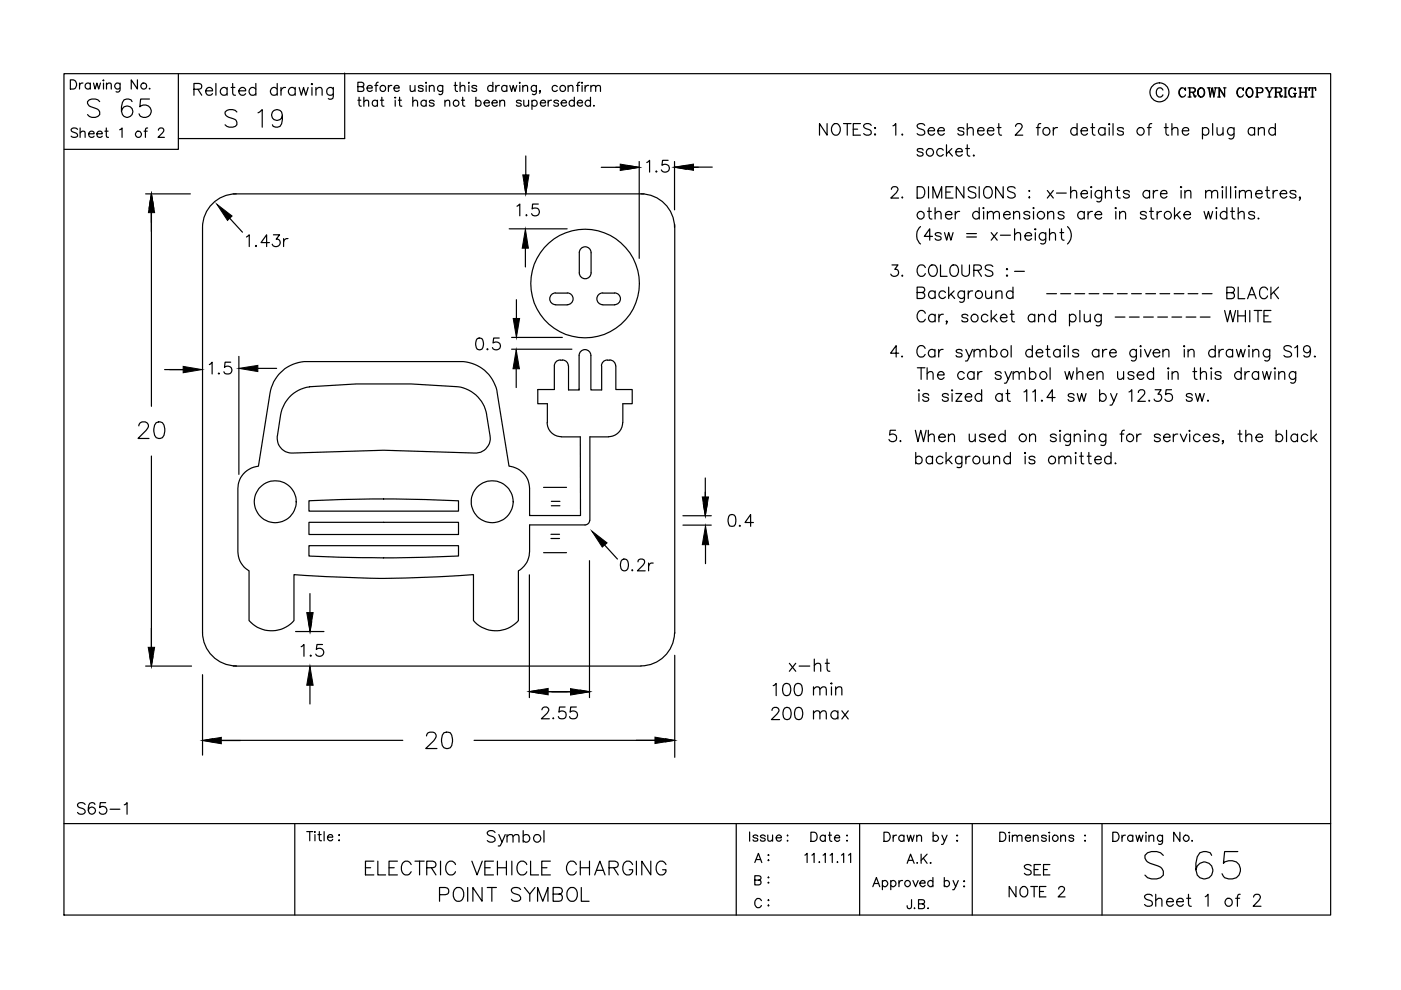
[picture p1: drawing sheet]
<svg xmlns="http://www.w3.org/2000/svg" width="297mm" height="210mm" viewBox="0 0 297 210" stroke-linecap="round" stroke-linejoin="round" font-family="sans-serif">
<g fill="none" stroke="#000" stroke-width=".25">
<path d="M13.6 15.6h268.5v178.4h-268.5zM14.9 16.9h.7a1.03 1.03 0 0 1 .6 1 1.03 1.03 0 0 1-.6 1h-.7zM16.9 17.6v1.3M17.6 17.6a.58 .58 0 0 0-.7 .6M19.1 17.9a.62 .62 0 0 0-.9-.1 .62 .62 0 0 0 0 .9 .62 .62 0 0 0 .9-.1M19.1 17.6v1.3M19.8 17.6l.4 1.3 .3-1.3 .4 1.3 .4-1.3M21.9 17.6v1.3M21.9 16.9v.2zM22.6 17.9l.4-.3 .5 .1 .1 1.2M22.6 17.6v1.3M25.5 17.6v1.5a.54 .54 0 0 1-.9 .3"/>
<path d="M25.5 17.9a.64 .64 0 0 0-1-.1 .64 .64 0 0 0 0 .9 .64 .64 0 0 0 1-.1M29.1 16.9v2l-1.3-2v2M31.7 18.7v.2l.1-.1M37.8 15.6v16.1h-24.2M41.1 18.9l1.5-.1 .2-.4-.1-.5-.5-.2h-1.1v2.5M42 18.9l.8 1.3M43.6 19.3h1.5a.77 .77 0 0 0-1.1-.7 .77 .77 0 0 0-.3 1.3 .78 .78 0 0 0 1.4 0M45.8 17.7v2.5M48.1 18.9a.8 .8 0 0 0-1.1-.1 .8 .8 0 0 0 0 1.2 .8 .8 0 0 0 1.1-.1M48.1 18.5v1.7M49 18.5h.8M49.3 17.7v2l.2 .4 .4 .1"/>
<path d="M50.6 19.3h1.5a.77 .77 0 0 0-1.1-.7 .77 .77 0 0 0-.2 1.3 .78 .78 0 0 0 1.3 0M54.2 18.9a.8 .8 0 0 0-1.1-.1 .8 .8 0 0 0 0 1.2 .8 .8 0 0 0 1.1-.1M54.2 17.7v2.5M58.8 18.9a.8 .8 0 0 0-1.2-.1 .8 .8 0 0 0 0 1.2 .8 .8 0 0 0 1.2-.1M58.8 17.7v2.5M59.6 18.5v1.7M60.6 18.5a.85 .85 0 0 0-1 .8M62.6 18.9a.8 .8 0 0 0-1.2-.1 .8 .8 0 0 0 0 1.2 .8 .8 0 0 0 1.2-.1M62.6 18.5v1.7M63.4 18.5l.5 1.7 .5-1.7 .4 1.7 .5-1.7M66.1 18.5v1.7M66.1 17.7l.2 .1-.2 .1-.1-.1z"/>
<path d="M67 19l.6-.5 .6 .2 .1 1.5M67 18.5v1.7M70.7 18.5l-.1 2.3a.74 .74 0 0 1-1 .1M70.7 18.9a.78 .78 0 0 0-1.2-.1 .78 .78 0 0 0 0 1.2 .78 .78 0 0 0 1.2-.1M73.1 15.5v13.9h-35.3M75.9 18.4l1.1-.1 .1-.3-.1-.4-1.1-.2v2h.8l.4-.4a.54 .54 0 0 0-.4-.6M77.8 18.7h1.1a.6 .6 0 0 0-.8-.5 .6 .6 0 0 0-.2 .9 .62 .62 0 0 0 1 0M79.5 18.1h.6M80.2 17.4l-.3 .2-.2 .2v1.6M82.4 18.1v1.3M83.1 18.1a.58 .58 0 0 0-.7 .6M83.5 18.7h1.1a.6 .6 0 0 0-.8-.5 .6 .6 0 0 0-.2 .9 .62 .62 0 0 0 1 0"/>
<path d="M87 18.1l.1 1.2 .4 .1 .5-.4M88 18.1v1.3M89.7 18.4a.62 .62 0 0 0-1 0l.1 .2 .8 .2 .1 .3a.62 .62 0 0 1-1 0M90.4 18.1v1.3M90.4 17.4v.3zM91 18.5l.5-.4 .4 .1 .1 1.2M91 18.1v1.3M93.9 18.1v1.5a.49 .49 0 0 1-.3 .4 .49 .49 0 0 1-.5-.1M93.9 18.4a.62 .62 0 0 0-.9-.1 .62 .62 0 0 0 0 .9 .62 .62 0 0 0 .9-.1M96.3 18.1h.6M96.5 17.4v1.6l.2 .3 .3 .1M97.6 18.5l.4-.4 .5 .1 .1 1.2"/>
<path d="M97.6 17.4v2M99.4 18.1v1.3M99.4 17.4v.3zM101.1 18.4a.6 .6 0 0 0-1.1 0l.1 .2a.9 .9 0 0 1 1 .4v.1a.6 .6 0 0 1-1.1 0M104.5 18.4a.62 .62 0 0 0-.9-.1 .62 .62 0 0 0 0 .9 .62 .62 0 0 0 .9-.1M104.5 17.4v2M105.1 18.1v1.3M105.9 18.1a.64 .64 0 0 0-.8 .6M107.5 18.4a.62 .62 0 0 0-1-.1 .62 .62 0 0 0 0 .9 .62 .62 0 0 0 1-.1M107.5 18.1v1.3M108.1 18.1l.4 1.3 .3-1.3 .4 1.3 .4-1.3M110.2 18.1v1.3"/>
<path d="M110.2 17.4v.3zM110.8 18.5l.5-.4 .5 .1 .1 1.2M110.8 18.1v1.3M113.7 18.1v1.5a.51 .51 0 0 1-.3 .4 .51 .51 0 0 1-.5-.1M113.7 18.4a.62 .62 0 0 0-.9-.1 .62 .62 0 0 0 0 .9 .62 .62 0 0 0 .9-.1M114.6 19.3h-.2h.2l-.2 .5M118.2 18.4a.62 .62 0 0 0-.9-.1 .62 .62 0 0 0 0 .9 .62 .62 0 0 0 .9-.1M120.5 18.5l.4-.4 .5 .1 .1 1.2M120.5 18.1v1.3M122.2 18.1h.7M122.9 17.4l-.3 .2-.1 .2v1.6M123.4 18.1v1.3"/>
<path d="M123.4 17.4v.3zM124.1 18.1v1.3M124.8 18.1a.64 .64 0 0 0-.7 .6M125.3 18.5a.67 .67 0 0 1 .9-.3l.1 1.2M125.3 18.1v1.3M126.3 18.5a.67 .67 0 0 1 .9-.3l.1 1.2M246.6 19.1a.72 .72 0 0 0-.8-.5 .72 .72 0 0 0-.6 .7 .86 .86 0 0 0 .1 1 .86 .86 0 0 0 1 .2l.3-.4M250.6 18.6a1.07 1.07 0 0 0-.6 1 1.07 1.07 0 0 0 .6 1M251.3 18.9v.3v-.6v.3a.73 .73 0 0 0-.8-.2 .73 .73 0 0 0-.6 .6 .88 .88 0 0 0 .2 1 .88 .88 0 0 0 1 .2l.2-.4M251.9 18.6h1.1l.4 .2 .1 .4-.2 .3-1 .1M252.2 18.6v2M252.3 18.6v2"/>
<path d="M252.7 19.6l.3 .1 .4 .8 .1-.1M252.9 19.6l.4 1h.2v-.3M253 18.6l.4 .4-.2 .5-.2 .1M254.6 18.6a1.01 1.01 0 0 0-.7 1.1 1.01 1.01 0 0 0 .9 .9 1.01 1.01 0 0 0 .6-1.1 1.01 1.01 0 0 0-.8-.9 1.13 1.13 0 0 0 0 2M254.8 18.6a1.13 1.13 0 0 1 0 2M256 18.6h.6M256.3 18.6l.3 2 .4-2 .4 2 .3-2M256.3 18.6l.3 1.5M257.1 18.6l.3 1.5M257.4 18.6h.6M258.2 18.6h.3M258.5 18.6v2"/>
<path d="M259.4 18.6h.5M259.6 18.6v2l-1.1-1.8M262.9 18.6a1.11 1.11 0 0 0 0 2M263.5 18.9l.1 .3v-.6l-.1 .3a.73 .73 0 0 0-.8-.2 .73 .73 0 0 0-.5 .6v.5a.72 .72 0 0 0 .6 .8 .72 .72 0 0 0 .8-.5M264.8 18.6a1.01 1.01 0 0 0-.6 1.1 1.01 1.01 0 0 0 .8 .9 1.01 1.01 0 0 0 .7-1.1 1.01 1.01 0 0 0-.9-.9 1.13 1.13 0 0 0 0 2M265 18.6a1.13 1.13 0 0 1 0 2M266.2 18.6h1.1l.3 .1 .2 .3-.2 .6h-1M266.5 18.6v2M266.6 18.6v2M267.3 18.6a.52 .52 0 0 1 .4 .5 .52 .52 0 0 1-.4 .5M268.2 18.6h.6M268.4 18.6l.7 1v1"/>
<path d="M268.5 18.6l.7 1v1M269.5 18.6h.5M269.8 18.6l-.6 1M270.2 18.6h1.1l.4 .2 .1 .4-.2 .3-1 .1M270.4 18.6v2M270.6 18.6v2M271 19.6l.3 .1 .4 .8 .1-.1M271.2 19.6l.3 .9 .3 .1v-.3M271.3 18.6l.4 .4-.1 .3-.3 .3M272.2 18.6h.7M272.5 18.6v2M272.6 18.6v2"/>
<path d="M273.9 18.6a1.11 1.11 0 0 0 0 2M274.2 19.8h.7M274.5 18.9l.1 .3v-.6l-.1 .3a.7 .7 0 0 0-.8-.2 .7 .7 0 0 0-.5 .6 .86 .86 0 0 0 .2 1 .86 .86 0 0 0 .9 .2l.2-.2M274.5 19.8v.8M274.6 19.8v.8M275.3 18.6h.7M275.6 18.6v2M275.7 18.6v2M275.7 19.6h1.1M276.5 18.6h.7M276.8 18.6v2M276.9 18.6v2"/>
<path d="M277.7 18.6l-.1 .6v-.6h1.3v.6v-.6M278.2 18.6v2M278.3 18.6v2M16.4 27.4a.76 .76 0 0 0-.7-.3 .76 .76 0 0 0-.6 .5l.2 .3 .9 .4 .2 .6a.99 .99 0 0 1-1.3 0M17 28.2l.5-.4 .5 .1v1.2M17 27.1v2M18.8 28.4h1.2a.62 .62 0 0 0-.9-.5 .62 .62 0 0 0-.2 1 .65 .65 0 0 0 1.1 0M20.5 28.4h1.2a.62 .62 0 0 0-.9-.5 .62 .62 0 0 0-.2 1 .65 .65 0 0 0 1.1 0M21.1 21.5a1.71 1.71 0 0 0-2.5 0 1.07 1.07 0 0 0 .7 1.1l1.1 .4a.93 .93 0 0 1 .7 .7 .93 .93 0 0 1-.3 1 1.67 1.67 0 0 1-2.2-.4M22.2 27.8h.7M22.5 27.1v1.6l.1 .3 .4 .1M25.4 27.5l.5-.4v2"/>
<path d="M28 21.5a1.12 1.12 0 0 0-1.1-.5 1.12 1.12 0 0 0-.9 .7 2.73 2.73 0 0 0 .3 3 1.21 1.21 0 0 0 1.8-.6 1.21 1.21 0 0 0-.9-1.6 1.21 1.21 0 0 0-1.4 1.1M30.5 27.8h.7M31.3 27.1l-.4 .1-.1 .3v1.6M31.7 21h-1.9l-.2 1.6a1.37 1.37 0 0 1 2.1 0 1.37 1.37 0 0 1-.2 2.1 1.37 1.37 0 0 1-2-.6M33.6 27.6l.2-.4 .5-.1 .3 .2 .1 .4-1.2 1.4h1.4M50.2 23.7a1.7 1.7 0 0 0-2.5 0 .98 .98 0 0 0 .7 1.1l1.1 .4a.9 .9 0 0 1 .7 .7 .9 .9 0 0 1-.3 .9 1.8 1.8 0 0 1-2.2-.3M54.7 23.9l.9-.7v3.8M59.9 24.5a1.15 1.15 0 0 1-1.6 .9 1.15 1.15 0 0 1-.4-1.8 1.15 1.15 0 0 1 1.8 .1 3.6 3.6 0 0 1-.3 3.1 1.14 1.14 0 0 1-1.6-.3M75.9 21.3h.6M76.1 20.6v1.6l.2 .2 .3 .1M77.1 21.6l.5-.3h.5l.1 1.2M77.1 20.6v1.9"/>
<path d="M80 21.5a.62 .62 0 0 0-.9-.1 .62 .62 0 0 0 0 .9 .62 .62 0 0 0 .9 0M80 21.3v1.2M80.7 21.3h.6M81 20.6v1.6v.2l.4 .1M83.8 21.3v1.2M83.8 20.6l.1 .1-.1 .1zM84.5 21.3h.6M84.7 20.6v1.6l.1 .2 .4 .1M87.5 21.6l.5-.3h.4l.1 1.2M87.5 20.6v1.9M90.4 21.5a.62 .62 0 0 0-1-.1 .62 .62 0 0 0 0 .9 .62 .62 0 0 0 1 0M90.4 21.3v1.2"/>
<path d="M92 21.5a.62 .62 0 0 0-1 0l.1 .2 .8 .3 .1 .3a.62 .62 0 0 1-1 0M94.3 21.6l.5-.3h.5v1.2M94.3 21.3v1.2M97.8 21.3h.7M98.1 20.6v1.6l.1 .2 .4 .1M100.9 21.5a.62 .62 0 0 1 .9-.1 .62 .62 0 0 1 0 .9 .62 .62 0 0 1-.9 0M100.9 20.6v1.9M102.6 21.8h1.2a.57 .57 0 0 0-.6-.6 .57 .57 0 0 0-.6 .6v.2a.63 .63 0 0 0 .5 .5 .63 .63 0 0 0 .7-.2M104.3 21.8h1.1a.6 .6 0 0 0-.8-.5 .6 .6 0 0 0-.2 1 .62 .62 0 0 0 1 0M106 21.6l.4-.3h.5l.1 1.2M106 21.3v1.2M110.5 21.5a.62 .62 0 0 0-1 0 .9 .9 0 0 0 .9 .5l.1 .3a.62 .62 0 0 1-1 0"/>
<path d="M111.1 21.3v1.1l.5 .1 .5-.3M111.5 33.1v5.9M112.1 21.3v1.2M112.8 21.5a.62 .62 0 0 1 .9-.1 .62 .62 0 0 1 0 .9 .62 .62 0 0 1-.9 0M112.8 21.3v1.9M114.6 21.8h1.1a.6 .6 0 0 0-.9-.5 .6 .6 0 0 0-.1 1 .62 .62 0 0 0 1 0M116.2 21.3v1.2M116.9 21.3a.63 .63 0 0 0-.7 .5M118.4 21.5a.6 .6 0 0 0-1 0l.3 .3 .6 .2 .1 .3a.6 .6 0 0 1-1 0M119 21.8h1.1a.57 .57 0 0 0-.6-.6 .57 .57 0 0 0-.5 .6v.2a.63 .63 0 0 0 .4 .5 .63 .63 0 0 0 .7-.2M121.8 21.5a.62 .62 0 0 0-.9-.1 .62 .62 0 0 0 0 .9 .62 .62 0 0 0 .9 0M121.8 20.6v1.9"/>
<path d="M122.4 21.8h1.1a.6 .6 0 0 0-.8-.5 .6 .6 0 0 0-.2 1 .62 .62 0 0 0 1 0M125.2 21.5a.64 .64 0 0 0-.9-.1 .64 .64 0 0 0 0 1 .64 .64 0 0 0 .9-.1M125.2 20.6v1.9M125.9 22.4v.1l.1-.1M127.5 35.5h5.5M135.5 34.2v20.6M137.1 34.5l.6-.5v2.5M139.2 36.2l-.2 .2 .2 .1 .1-.1M141.7 34h-1.2l-.2 1.1a.9 .9 0 0 1 1.4-.1 .9 .9 0 0 1-.2 1.4 .9 .9 0 0 1-1.3-.4M143 34.2v10.3M145.5 35.5h2.6M147 35.4h4"/>
<path d="M175.4 26.2v2.5l-1.6-2.5v2.5M176.8 26.3l.2-.1a1.28 1.28 0 0 1 1.2 .9 1.28 1.28 0 0 1-.5 1.4 1.15 1.15 0 0 1-1.4-.5 1.15 1.15 0 0 1 .2-1.4zM178.8 26.2h1.6M179.6 26.2v2.5M180.9 27.4h.9M182.4 26.2h-1.5v2.5h1.5M184.7 26.6a.89 .89 0 0 0-.9-.4 .89 .89 0 0 0-.7 .6 1.24 1.24 0 0 0 1.1 .7l.4 .2 .1 .6a1.06 1.06 0 0 1-1.6 0M185.4 27.1h.2l-.1 .2zM185.5 28.4l.1 .1-.1 .2zM189.3 26.7l.6-.5v2.5M191.3 28.4l-.1 .1 .1 .2 .1-.2M194.5 39.6h.8a1.28 1.28 0 0 1 .8 1.2 1.28 1.28 0 0 1-.8 1.2h-.8z"/>
<path d="M195.7 31.8a.74 .74 0 0 0-1.2 0 1.26 1.26 0 0 0 1.1 .6l.1 .4a.74 .74 0 0 1-1.2 0M196.1 26.6a.89 .89 0 0 0-.9-.4 .89 .89 0 0 0-.7 .6l.2 .3 .9 .4a.63 .63 0 0 1 .2 1 1.13 1.13 0 0 1-1.3-.2M196.8 27.7h1.3a.7 .7 0 0 0-.8-.7 .7 .7 0 0 0-.5 .9 .73 .73 0 0 0 .5 .8 .73 .73 0 0 0 .8-.4M196.9 39.6v2.4M198.9 27.7h1.3a.7 .7 0 0 0-.8-.7 .7 .7 0 0 0-.5 .9 .73 .73 0 0 0 .5 .8 .73 .73 0 0 0 .8-.4M200 31.8a.78 .78 0 0 0-1.2-.1 .78 .78 0 0 0 0 1.2 .78 .78 0 0 0 1.2-.1M200.7 30.7v2.4M201.1 32.2l.8 .9M201.8 31.5l-1.1 1.1M202.1 39.6h-1.6v2.4h1.6M202.7 32.2h1.3a.7 .7 0 0 0-.8-.7 .7 .7 0 0 0-.5 .9 .73 .73 0 0 0 .5 .7 .73 .73 0 0 0 .8-.3M204.4 27.4a.73 .73 0 0 0-1.3 0l.4 .3 .8 .2 .1 .4a.73 .73 0 0 1-1.3 0"/>
<path d="M204.4 39.6v2.4l-1.7-2.4v2.4M204.7 31.5h.8M205.1 30.7v1.9l.1 .4 .4 .1M205.1 27.5a.83 .83 0 0 1 1.1-.4l.1 1.6M205.1 26.2v2.5M206.5 32.9l-.2 .1 .2 .1 .1-.1M206.9 39.9a.92 .92 0 0 0-1.6 .2 1.57 1.57 0 0 0 1.4 .8 .61 .61 0 0 1 0 1 1.13 1.13 0 0 1-1.4-.2M207.3 27.7h1.3a.7 .7 0 0 0-.8-.7 .7 .7 0 0 0-.5 .9 .73 .73 0 0 0 .5 .8 .73 .73 0 0 0 .8-.4M207.6 39.6v2.4M209 39.7a1.12 1.12 0 0 1 1.3 .4 1.12 1.12 0 0 1-.1 1.3 .87 .87 0 0 1-1 .6 .87 .87 0 0 1-.7-.9 1.42 1.42 0 0 1 .5-1.4zM209.4 27.7h1.3a.7 .7 0 0 0-.8-.7 .7 .7 0 0 0-.5 .9 .73 .73 0 0 0 .5 .8 .73 .73 0 0 0 .8-.4M211.4 27.1h.8"/>
<path d="M211.8 26.2v2l.1 .3 .5 .2M212.7 39.6v2.4l-1.6-2.4v2.4M215.2 39.9a.91 .91 0 0 0-1.6 .2l.2 .4 1 .4a.56 .56 0 0 1 .4 .4 .56 .56 0 0 1-.2 .6 1.05 1.05 0 0 1-1.4-.2M215.3 26.8l.1-.3 .4-.3 .7 .1a.55 .55 0 0 1 .1 .8l-1.4 1.6h1.6M219.7 27.1h.8M220.7 26.2l-.5 .1-.1 .4v2M223.3 27.1v1.6M224.2 27.1a.71 .71 0 0 0-.9 .6M227 39.6v2.4M228.4 27.4a.76 .76 0 0 0-1.2-.1 .76 .76 0 0 0 0 1.1 .76 .76 0 0 0 1.2-.1M228.4 26.2v2.5M229.2 27.7h1.4a.7 .7 0 0 0-.8-.7 .7 .7 0 0 0-.6 .9 .73 .73 0 0 0 .5 .8 .73 .73 0 0 0 .9-.4"/>
<path d="M231.3 27.1h.8M231.4 39.6l.1 .1-.1 .1zM231.6 26.2v2l.1 .3 .5 .2M234.3 27.4a.78 .78 0 0 0-1.2-.1 .78 .78 0 0 0 0 1.1 .78 .78 0 0 0 1.2-.1M234.3 27.1v1.6M234.4 39.6v2.4M235.2 26.2l.1 .1-.1 .2zM235.2 27.1v1.6M236 26.2v2.5M236.9 39.6v1.9l.1 .4 .5 .1M238.2 27.4l-.1-.3a.89 .89 0 0 0-1.2 .3 1.27 1.27 0 0 0 1.2 .5l.1 .4a.74 .74 0 0 1-1.3 0M243.3 27.1h.8"/>
<path d="M244.2 26.2l-.5 .1-.1 .4v2M246.9 27.1h.8M247.2 26.2v2l.1 .3 .5 .2M248.5 27.5a.83 .83 0 0 1 1.1-.4l.1 1.6M248.5 26.2v2.5M250.3 39.7h.2l-.1 .1zM250.7 27.7h1.3a.7 .7 0 0 0-.8-.7 .7 .7 0 0 0-.5 .9 .73 .73 0 0 0 .5 .8 .73 .73 0 0 0 .8-.4M251.9 20.6h.6M254.9 27.4a.76 .76 0 0 1 1.2-.1 .76 .76 0 0 1 0 1.1 .76 .76 0 0 1-1.2-.1M254.9 27.1v2.4M257.1 26.2v2.5M258 27.1l.2 1.4 .5 .2 .6-.5"/>
<path d="M258.2 20.6h.6M259.2 39.6l.1 .1-.1 .1zM259.3 27.1v1.6M259.6 20.4l-1.1-1.8v2M260 39.6v2.4M260.9 39.6v2.4M261.6 27.1v1.8a.66 .66 0 0 1-1 .4M261.6 27.4a.78 .78 0 0 0-1.1-.1 .78 .78 0 0 0 0 1.1 .78 .78 0 0 0 1.1-.1M261.8 39.7h.3l-.1 .1zM266 27.4a.76 .76 0 0 0-1.1-.1 .76 .76 0 0 0 0 1.1 .76 .76 0 0 0 1.1-.1M266 27.1v1.6M266.2 20.6h.6"/>
<path d="M266.8 27.5a.89 .89 0 0 1 1.2-.4l.1 1.6M266.8 27.1v1.6M268.7 39.6v1.9l.1 .4 .5 .1M268.8 20.6h.7M270.2 20.6h.6M270.4 27.4a.78 .78 0 0 0-1.2-.1 .78 .78 0 0 0 0 1.1 .78 .78 0 0 0 1.2-.1M270.4 26.2v2.5M272.2 20.6h.7M275.3 20.6h.7M276.5 20.6h.7M277.9 20.6h.7M30.9 41.1h9.5"/>
<path d="M32.1 43.1v43M32.1 44.2v4.9M48.7 46.3l2.7 2.9M49.5 41.1h87M50.1 41.1a7.1 7.1 0 0 0-7.2 7.1v85.9a7.1 7.1 0 0 0 7.2 7.1M52.3 50.2l.5-.4v2.5M54.3 52l-.1 .2 .1 .1 .1-.1M57.1 51.4h-1.8l1.2-1.6v2.5M58 49.8h1.3l-.7 .9a.82 .82 0 0 1 .8 1 .82 .82 0 0 1-1.1 .6l-.3-.1-.3-.4M60.1 50.6v1.7M61.1 50.6a.79 .79 0 0 0-1 .7M108 48.5h12.2"/>
<path d="M109.6 43.7l.6-.4v2.5M111.4 52.6v4M111.6 45.5v.3l.1-.2M114.1 43.3h-1.2l-.1 1a.88 .88 0 0 1 1.3 0 .88 .88 0 0 1-.1 1.3 .88 .88 0 0 1-1.3-.3M122.8 57.8a1.25 1.25 0 0 0 1.3 1.3 1.25 1.25 0 0 0 1.2-1.3M122.8 57.9v-4.3a1.25 1.25 0 0 1 1.3-1.3 1.25 1.25 0 0 1 1.2 1.3v4.3M135.9 41.1a7.1 7.1 0 0 1 7.1 7.1M143.1 47.6v86.7M189 40.1l.1-.3a.81 .81 0 0 1 1-.1 .53 .53 0 0 1 .2 .8l-1.4 1.5h1.6M189.1 56.2h1.3l-.7 .9a.78 .78 0 0 1 .8 .9 .78 .78 0 0 1-1 .6l-.4-.1-.2-.4M191.3 41.7l-.1 .2 .1 .1 .1-.1M191.3 58.3l-.1 .2 .1 .1 .1-.1"/>
<path d="M195.2 48a2.49 2.49 0 0 0 0 3.7M196.2 56.7a.9 .9 0 0 0-1-.5 .9 .9 0 0 0-.7 .9 1.04 1.04 0 0 0 .2 1.2 1.04 1.04 0 0 0 1.1 .2l.4-.5M196.7 44.8h.8M197 44v2l.1 .3 .5 .1M197.3 56.3a1.18 1.18 0 0 1 1.4 .5 1.18 1.18 0 0 1-.2 1.5 .9 .9 0 0 1-1.1 .3 .9 .9 0 0 1-.5-.9 1.55 1.55 0 0 1 .4-1.4zM197.7 50.1h-1.7l1.1-1.6v2.4M197.8 42v-2.4l.9 2.4 1-2.4v2.4M198.3 45.3l.6-.5 .5 .2 .1 1.4M198.3 44v2.4M199.4 56.2v2.4h1.4M199.5 49.7a.74 .74 0 0 0-1.2 0l.3 .3 .8 .2 .1 .4a.74 .74 0 0 1-1.2 0M200.3 49.3l.4 1.6 .4-1.6 .5 1.6 .5-1.6"/>
<path d="M200.5 45.5h1.3a.54 .54 0 0 0-.4-.7 .78 .78 0 0 0-.9 1 .78 .78 0 0 0 1.3 .3M200.5 40.7h1M201.8 56.3a1.12 1.12 0 0 1 1.3 .3 1.12 1.12 0 0 1 0 1.4 .87 .87 0 0 1-1 .6 .87 .87 0 0 1-.7-.9 1.42 1.42 0 0 1 .4-1.4zM202.5 44.8v1.6M203.5 44.8a.8 .8 0 0 0-1 .7M203.9 56.2v1.7a.81 .81 0 0 0 .8 .7 .81 .81 0 0 0 .8-.7v-1.7M204.9 49.5h2.1M204.9 50.2h2.1M206.5 57.3l1.3-.1a.54 .54 0 0 0 0-.9l-1.3-.1v2.4M207.3 57.3l.8 1.3M207.6 45.2a.78 .78 0 0 0-1.1-.1 .78 .78 0 0 0 0 1.1 .78 .78 0 0 0 1.1-.1M207.6 44v2.4"/>
<path d="M208.4 44.1h.2l-.1 .1zM208.5 44.8v1.6M209.4 45.3l.5-.5 .6 .2 .1 1.4M209.4 44.8v1.6M210.2 49.3l1.2 1.6M210.5 56.5a.91 .91 0 0 0-1.6 .2l.2 .4 .9 .3a.56 .56 0 0 1 .5 .5 .56 .56 0 0 1-.3 .6 1.05 1.05 0 0 1-1.3-.2M210.6 45.3l.6-.5 .6 .2 .1 1.4M211.4 49.3l-1.2 1.6M212.1 49.9h2.1M212.8 45.5h1.4a.75 .75 0 0 0-1.1-.6 .75 .75 0 0 0-.2 1.2 .74 .74 0 0 0 1.3 0M213.4 57.1l.1-.1 .1 .1zM213.4 58.5l.1-.2 .1 .2-.1 .1z"/>
<path d="M214.9 45.3l.5-.5 .6 .2 .2 1.4M214.9 44.8v1.6M215.1 49.8l.6-.5 .6 .1 .1 1.5M215.1 48.5v2.4M215.1 57.5h2.1M217.3 50h1.4a.75 .75 0 0 0-1-.6 .75 .75 0 0 0-.3 1.2 .74 .74 0 0 0 1.3 0M218.1 40.5h.2l-.1 .1zM218.1 41.9l.1-.2 .1 .2-.1 .1zM218.3 45.2a.74 .74 0 0 0-1.2 0l.3 .3 .8 .3 .1 .3a.74 .74 0 0 1-1.2 0M219.1 44l.2 .1-.2 .1zM219.1 44.8v1.6M219.4 48.6h.2l-.1 .1z"/>
<path d="M219.5 49.3v1.6M221.7 49.3v1.8a.67 .67 0 0 1-.8 .6l-.2-.1M221.7 49.7a.78 .78 0 0 0-1.1-.2 .78 .78 0 0 0 0 1.2 .78 .78 0 0 0 1.1-.1M222.1 40.4l1.2 1.6M222.1 45.3l.6-.5 .6 .2 .1 1.4M222.1 44.8v1.6M222.5 49.8l.6-.5 .6 .1 .1 1.5M222.5 48.5v2.4M223.3 40.4l-1.2 1.6M224 40.9h2.1M224.7 49.3h.8M225.1 48.5v2l.1 .3 .4 .1"/>
<path d="M225.6 45.2a.74 .74 0 0 0-1.3 0l.4 .3 .8 .3 .1 .3a.74 .74 0 0 1-1.3 0M226.3 48a2.49 2.49 0 0 1 0 3.7M227 40.9l.6-.5 .5 .1 .2 1.5M229.2 41.1h1.4a.7 .7 0 0 0-.9-.7 .7 .7 0 0 0-.5 .9 .73 .73 0 0 0 .6 .7 .73 .73 0 0 0 .8-.3M229.9 45.2a.78 .78 0 0 0-1.2-.1 .78 .78 0 0 0 0 1.1 .78 .78 0 0 0 1.2-.1M229.9 44.8v1.6M230.7 44.8v1.6M231.4 40.4v1.6M231.6 44.8a.8 .8 0 0 0-.9 .7M232.2 45.5h1.4a.75 .75 0 0 0-1.1-.6 .75 .75 0 0 0-.2 1.2 .74 .74 0 0 0 1.3 0M233.6 40.4l-.2 2.2a.63 .63 0 0 1-.8 .1M233.6 40.7a.78 .78 0 0 0-1.2-.1 .78 .78 0 0 0 0 1.2 .78 .78 0 0 0 1.2-.1"/>
<path d="M234.4 40.9a.86 .86 0 0 1 1.2-.4v1.5M236.4 44.1h.3l-.1 .1zM236.6 44.8v1.6M236.6 40.4h.8M237.4 45.3l.6-.5 .5 .2 .1 1.4M237.4 44.8v1.6M239.5 40.7a.74 .74 0 0 0-1.3 0l.3 .4 .8 .2 .2 .4a.74 .74 0 0 1-1.3 0M243 45.2a.74 .74 0 0 0-1.2 0l.1 .2 1 .4 .1 .3a.74 .74 0 0 1-1.2 0M243.7 44.8h.8M243.7 40.7a.78 .78 0 0 0-1.1-.1 .78 .78 0 0 0 0 1.2 .78 .78 0 0 0 1.1-.1M243.7 40.4v1.6M244.1 44v2l.1 .3 .5 .1"/>
<path d="M244.5 40.4v1.6M245.3 44.8v1.6M245.5 40.4a.73 .73 0 0 0-1 .7M246.1 41.1h1.3a.7 .7 0 0 0-.8-.7 .7 .7 0 0 0-.5 .9 .73 .73 0 0 0 .5 .7 .73 .73 0 0 0 .8-.3M246.3 44.8a.8 .8 0 0 0-1 .7M249 44v2.4M249.5 45.5l.8 .9M250.2 44.8l-1.2 1.2M250.4 40.4v1.6M251 45.5h1.4a.75 .75 0 0 0-1.1-.6 .75 .75 0 0 0-.2 1.2 .73 .73 0 0 0 1.3 0M251.2 40.9a.86 .86 0 0 1 1.2-.4l.1 1.5M251.2 40.4v1.6"/>
<path d="M255.3 44.8l.4 1.6 .5-1.6 .4 1.6 .5-1.6M255.6 40.9l.6-.5 .6 .1 .1 1.5M255.6 40.4v1.6M256.9 40.9l.3-.4h.8l.2 1.5M257.9 44.8v1.6M257.9 44l.1 .1-.1 .1zM259.2 40.4v1.6M260.1 45.2a.78 .78 0 0 0-1.1-.1 .78 .78 0 0 0 0 1.1 .78 .78 0 0 0 1.1-.1M260.1 44v2.4M260.9 44.8h.8M261.3 44v2l.1 .3 .4 .1M262 40.4v1.6"/>
<path d="M262.5 45.3l.6-.5 .6 .2 .1 1.4M262.5 44v2.4M262.8 40.9l.3-.4h.8l.1 1.5M262.8 40.4v1.6M264 40.9l.4-.4h.8l.1 1.5M266 45.2a.74 .74 0 0 0-1.3 0l.4 .3 .8 .3 .1 .3a.74 .74 0 0 1-1.3 0M266.2 41.1h1.4a.54 .54 0 0 0-.4-.7 .78 .78 0 0 0-.9 1 .78 .78 0 0 0 1.3 .3M266.8 46.2v.2l.1-.1M268.3 40.4h.8M269.9 40.4v1.6M270.9 40.4a.73 .73 0 0 0-1 .7M271.4 41.1h1.4a.75 .75 0 0 0-1-.6 .75 .75 0 0 0-.3 1.2 .74 .74 0 0 0 1.3 0"/>
<path d="M274.8 40.7a.73 .73 0 0 0-1.3 0l.4 .4 .8 .2 .1 .4a.73 .73 0 0 1-1.3 0M275.7 41.9l-.1 .1-.1-.1 .1-.2 .1 .2-.2 .6M40.9 78.3l-6 .1M44.4 77.3l.6-.5v2.5M46.4 79.1l-.1 .1h.2M48.9 76.8h-1.2l-.1 1.1a.89 .89 0 0 1 1.4 0 .89 .89 0 0 1-.2 1.3 .89 .89 0 0 1-1.3-.4M50.6 75.6v25M54.7 78.1h3.9M101.2 71.8a.8 .8 0 0 1 1.2 .3 2.08 2.08 0 0 1-.2 1.9 .8 .8 0 0 1-1.2-.3 2.08 2.08 0 0 1 .2-1.9zM103.3 74h-.1l.1 .2 .2-.2M105.8 71.7h-1.1l-.2 1a.9 .9 0 0 1 1.4 0 .9 .9 0 0 1-.2 1.4 .9 .9 0 0 1-1.3-.4M108.5 74h12.8"/>
<path d="M108.5 71.5h10.7M109.4 78.2v4M109.5 63.5v4M117.8 64.6a1.25 1.25 0 0 1-1.2-1.2 1.25 1.25 0 0 1 1.2-1.3h2.5a1.23 1.23 0 0 1 1.2 1.3 1.23 1.23 0 0 1-1.2 1.2M117.8 64.6h2.5M118.8 76.3a1.25 1.25 0 0 0-1.3 1.3v5h-3.5v3h2v4M118.8 76.4h.5M119.2 76.3a1.25 1.25 0 0 1 1.3 1.3M120.5 77.6v5.1h2.3v-7.3a1.25 1.25 0 0 1 1.2-1.3 1.25 1.25 0 0 1 1.3 1.3v7.3h2.3v-5.1M127.8 64.6h2.5M128.8 76.3a1.25 1.25 0 0 0-1.3 1.3M128.8 76.4h.5"/>
<path d="M129.3 76.3a1.31 1.31 0 0 1 1.3 1.3v5h3.4v3h-1.9v4M130.3 62.1a1.25 1.25 0 0 1 1.2 1.3 1.25 1.25 0 0 1-1.2 1.2M130.3 62.1h-2.5a1.25 1.25 0 0 0-1.3 1.3 1.25 1.25 0 0 0 1.3 1.2M190.6 74.9h-1.8l1.2-1.6v2.4M191.3 75.5l-.2 .1h.3M194.5 62h1a.65 .65 0 0 0 .6-.7l-.3-.3-1.3-.1v2.4h1a.64 .64 0 0 0 .6-.6 .64 .64 0 0 0-.6-.7M194.5 78h1.6M195.3 78v2.4M196.1 73.9a.89 .89 0 0 0-1-.6 .89 .89 0 0 0-.7 .9 1.07 1.07 0 0 0 .2 1.2 1.07 1.07 0 0 0 1.2 .2l.3-.5M196.2 66.4a.89 .89 0 0 0-1-.6 .89 .89 0 0 0-.7 1 1.09 1.09 0 0 0 .2 1.1 1.09 1.09 0 0 0 1.1 .3l.4-.5M196.6 79.2l.6-.4 .5 .1 .1 1.5M196.6 78v2.4"/>
<path d="M198.2 74.4a.78 .78 0 0 0-1.1-.1 .78 .78 0 0 0 0 1.2 .78 .78 0 0 0 1.1-.1M198.2 74.1v1.6M198.3 62a.78 .78 0 0 0-1.2-.1 .78 .78 0 0 0 0 1.2 .78 .78 0 0 0 1.2-.2M198.3 67a.78 .78 0 0 0-1.2-.1 .78 .78 0 0 0 0 1.1 .78 .78 0 0 0 1.2-.1M198.3 61.7v1.6M198.3 66.6v1.6M198.8 79.5h1.4a.72 .72 0 0 0-.9-.8 .72 .72 0 0 0-.5 1 .74 .74 0 0 0 .5 .7 .74 .74 0 0 0 .9-.3M199 74.1v1.6M199.1 66.6v1.6M200 74.1a.79 .79 0 0 0-1 .7M200 66.6a.79 .79 0 0 0-.9 .8M200.5 62a.78 .78 0 0 0-1.2-.1 .78 .78 0 0 0 0 1.2 .78 .78 0 0 0 1.2-.2"/>
<path d="M200.8 68.2h-.2l.1-.2 .1 .2-.2 .5M201.1 60.9v2.4M201.6 62.4l.8 .9M202.3 61.7l-1.2 1.1M204 74.4a.74 .74 0 0 0-1.3 0l.4 .4 .8 .2v.6a.89 .89 0 0 1-1.2-.2M204.4 79.2a.77 .77 0 0 0-1.1-.2 .77 .77 0 0 0 0 1.2 .77 .77 0 0 0 1.1-.1M204.5 61.7l-.1 2.2a.63 .63 0 0 1-.9 .1M204.5 62a.78 .78 0 0 0-1.2-.1 .78 .78 0 0 0 0 1.2 .78 .78 0 0 0 1.2-.2M204.8 74.1l.7 1.6 .7-1.6M205.2 67a.74 .74 0 0 0-1.3 0l.1 .2 1.1 .4 .1 .3a.74 .74 0 0 1-1.3 0M205.3 61.7v1.6M205.5 75.7l-.3 .7-.5 .1"/>
<path d="M206.2 61.7a.73 .73 0 0 0-.9 .7M206.5 74.5l.6-.4 .6 .1 .1 1.5M206.5 74.1v1.6M206.5 79.2a.77 .77 0 0 0-1.1-.2 .77 .77 0 0 0 0 1.2 .77 .77 0 0 0 1.1-.1M206.5 78.8v1.6M207.3 78.8v1.6M207.8 74.5l.6-.4 .6 .1 .1 1.5M208.2 78.8a.78 .78 0 0 0-.9 .7M209 61.7l.1 1.5 .6 .1 .5-.5M209.4 67a.76 .76 0 0 0-1.1-.1 .76 .76 0 0 0 0 1.1 .76 .76 0 0 0 1.1-.1M210 74.4a.78 .78 0 0 1 1.1-.1 .78 .78 0 0 1 0 1.2 .78 .78 0 0 1-1.1-.1M210 73.3v2.4"/>
<path d="M210.2 65.8v2.4M210.2 61.7v1.6M210.6 67.4l.8 .8M211.2 62.1a.86 .86 0 0 1 1.2-.3v1.5M211.2 61.7v1.6M211.3 66.6l-1.1 1.2M212.1 67.4h1.4a.7 .7 0 0 0-.7-.8 .7 .7 0 0 0-.7 .8 .76 .76 0 0 0 .5 .8 .76 .76 0 0 0 .9-.3M212.3 79.2a.7 .7 0 0 0-.7-.4 .7 .7 0 0 0-.6 .4 1.26 1.26 0 0 0 1.1 .5l.2 .4a.7 .7 0 0 1-.7 .4 .7 .7 0 0 1-.6-.4M213.1 78.8l.7 1.6 .7-1.6M214.2 66.6h.8M214.4 73.3v2.4M214.5 65.8v2l.1 .4h.5"/>
<path d="M214.8 62a.78 .78 0 0 0-1.2-.1 .78 .78 0 0 0 0 1.2 .78 .78 0 0 0 1.2-.2M214.8 60.9v2.4M214.8 79.2l.6-.4 .6 .1 .1 1.5M214.8 78.8v1.6M216.1 79.2l.6-.4 .5 .1 .2 1.5M218.3 79.2a.8 .8 0 0 1 1.4 .2 .8 .8 0 0 1-.9 1l-.5-.3M218.3 78v2.4M218.9 74.4a.78 .78 0 0 0-1.2-.1 .78 .78 0 0 0 0 1.2 .78 .78 0 0 0 1.2-.1M218.9 73.3v2.4M219.4 67a.78 .78 0 0 0-1.2-.1 .78 .78 0 0 0 0 1.1 .78 .78 0 0 0 1.2-.1M219.4 66.6v1.6M219.7 74.8h1.4a.7 .7 0 0 0-.7-.8 .7 .7 0 0 0-.7 .8 .76 .76 0 0 0 .4 .9 .76 .76 0 0 0 1-.3"/>
<path d="M220.2 67.1l.6-.5 .5 .2 .2 1.4M220.2 66.6v1.6M221.8 74.1h.8M221.9 62.3h2.1M222.1 73.3v2l.1 .3 .5 .1M222.6 78v2.4M223.8 67a.78 .78 0 0 0-1.2-.1 .78 .78 0 0 0 0 1.1 .78 .78 0 0 0 1.2-.1M223.8 65.8v2.4M224.8 74.4a.78 .78 0 0 0-1.2-.1 .78 .78 0 0 0 0 1.2 .78 .78 0 0 0 1.2-.1M224.8 74.1v1.6M224.9 62.3h2.1M225.7 73.3l.1 .1-.1 .1-.1-.1z"/>
<path d="M225.7 74.1v1.6M225.8 78.8l.4 1.6 .5-1.6 .5 1.6 .4-1.6M226.5 73.3v2.4M226.8 67a.78 .78 0 0 1 1.1-.1 .78 .78 0 0 1 0 1.1 .78 .78 0 0 1-1.1-.1M226.8 66.6v2.5M227.9 62.3h2.1M228.3 79.2l.6-.4 .6 .1 .1 1.5M228.3 78v2.4M228.7 74.4a.74 .74 0 0 0-1.3 0l.1 .3 1.1 .3 .1 .4a.74 .74 0 0 1-1.3 0M229 65.8v2.4M229.9 66.6l.1 1.6a.85 .85 0 0 0 1.2-.4M230.5 79.5h1.4a.7 .7 0 0 0-.8-.8 .7 .7 0 0 0-.6 1 .71 .71 0 0 0 .6 .7 .71 .71 0 0 0 .8-.3"/>
<path d="M230.9 62.3h2.1M231.2 66.6v1.6M232.6 79.2l.5-.4 .6 .1 .2 1.5M232.6 78.8v1.6M233 74.4a.78 .78 0 0 0-1.2-.1 .78 .78 0 0 0 0 1.2 .78 .78 0 0 0 1.2-.1M233 74.1v1.6M233.5 66.6v1.9a.66 .66 0 0 1-1.1 .5M233.5 67a.78 .78 0 0 0-1.2-.1 .78 .78 0 0 0 0 1.1 .78 .78 0 0 0 1.2-.1M233.8 74.1v1.6M233.9 62.3h2.1M234.7 74.1a.78 .78 0 0 0-.9 .7M235.3 74.8h1.4a.7 .7 0 0 0-.7-.8 .7 .7 0 0 0-.7 .8 .76 .76 0 0 0 .4 .9 .76 .76 0 0 0 1-.3"/>
<path d="M236.4 67.2h2.1M236.9 62.3h2.1M237 78.8l.1 1.5 .6 .1 .5-.4M238.2 78.8v1.6M239.5 67.2h2M239.9 62.3h2.1M240.4 79.2a.7 .7 0 0 0-.6-.4 .7 .7 0 0 0-.6 .4 1.26 1.26 0 0 0 1.1 .5l.1 .4a.7 .7 0 0 1-.6 .4 .7 .7 0 0 1-.6-.4M240.9 74.1v1.8a.66 .66 0 0 1-1 .5M240.9 74.4a.78 .78 0 0 0-1.1-.1 .78 .78 0 0 0 0 1.2 .78 .78 0 0 0 1.1-.1M241.1 79.5h1.4a.72 .72 0 0 0-.8-.8 .72 .72 0 0 0-.6 1 .74 .74 0 0 0 .6 .7 .74 .74 0 0 0 .8-.3M241.9 73.3v.2l-.2-.1zM241.9 74.1v1.6"/>
<path d="M242.5 67.2h2M242.7 74.1l.6 1.6 .7-1.6M242.9 62.3h2.1M244.5 74.8h1.4a.7 .7 0 0 0-.7-.8 .7 .7 0 0 0-.7 .8 .76 .76 0 0 0 .5 .9 .76 .76 0 0 0 .9-.3M244.6 79.2a.8 .8 0 0 0-1.4 .2 .8 .8 0 0 0 .9 1l.5-.3M244.6 78v2.4M245.5 67.2h2M245.9 62.3h2.1M246.6 74.5l.6-.4 .5 .1 .1 1.5M246.6 74.1v1.6M247.7 78l.1 .1-.1 .1-.1-.1zM247.7 78.8v1.6"/>
<path d="M248.5 67.2h2M248.5 79.2l.6-.4 .6 .1 .1 1.5M248.5 78.8v1.6M248.9 62.3h2.1M251.1 73.3v.2l-.1-.1zM251.1 74.1v1.6M251.5 67.2h2M251.9 74.5l.5-.4 .6 .1 .2 1.5M251.9 74.1v1.6M251.9 62.3h2.1M252.9 78.8h.8M253.3 78v2v.3l.5 .1"/>
<path d="M254.5 67.2h2.1M254.5 79.2l.6-.4 .6 .1 .1 1.5M254.5 78v2.4M254.9 62.3h2.1M256.8 78.8v1.6M256.8 78l.1 .1-.1 .1zM257.7 74.4a.78 .78 0 0 0-1.2-.1 .78 .78 0 0 0 0 1.2 .78 .78 0 0 0 1.2-.1M257.7 73.3v2.4M258.5 74.1v1.6M258.9 79.2a.7 .7 0 0 0-.7-.4 .7 .7 0 0 0-.6 .4 1.27 1.27 0 0 0 1.2 .5l.1 .4a.7 .7 0 0 1-.7 .4 .7 .7 0 0 1-.6-.4M259.4 74.1a.79 .79 0 0 0-.9 .7M259.6 65.8l.6 2.4 .6-2.4 .6 2.4 .6-2.4"/>
<path d="M260.1 62.1l1.4-.2a.59 .59 0 0 0 0-.9l-1.4-.1v2.4h1a.67 .67 0 0 0 .6-.4 .67 .67 0 0 0-.2-.8h-.4M261.3 74.4a.76 .76 0 0 0-1.1-.1 .76 .76 0 0 0 0 1.1 .76 .76 0 0 0 1.1 0M261.3 74.1v1.6M262.1 74.1l.5 1.6 .5-1.6 .4 1.6 .5-1.6M262.4 65.8v2.4M262.4 67h1.6M262.5 60.9v2.4h1.4M263.2 79.2a.77 .77 0 0 0-1.2-.2 .77 .77 0 0 0 0 1.2 .77 .77 0 0 0 1.2-.1M263.2 78v2.4M264 78.8v1.6M264 65.8v2.4M264.5 63.3l.9-2.4 .9 2.4"/>
<path d="M264.8 73.3l.1 .1-.1 .1-.1-.1zM264.8 74.1v1.6M264.9 62.5h1.1M264.9 78.8a.79 .79 0 0 0-.9 .7M265 65.8v2.4M265.6 74.5l.6-.4 .6 .1 .1 1.5M265.6 74.1v1.6M265.9 65.8h1.6M266.7 65.8v2.4M266.8 79.2a.8 .8 0 0 0-1.4 .2 .8 .8 0 0 0 1 1l.4-.3M266.8 78.8v1.6M267.7 78.8l.4 1.6 .5-1.6 .4 1.6 .5-1.6"/>
<path d="M268 67h.9M268.7 61.5a.87 .87 0 0 0-1-.6 .87 .87 0 0 0-.6 .9 1.06 1.06 0 0 0 .2 1.2 1.06 1.06 0 0 0 1.1 .2l.3-.5M269.2 74.1v1.8a.66 .66 0 0 1-1 .5M269.2 74.4a.78 .78 0 0 0-1.1-.1 .78 .78 0 0 0 0 1.2 .78 .78 0 0 0 1.1-.1M269.5 60.9v2.4M269.5 65.8h-1.5v2.4h1.5M270 61.9l1.1 1.4M270.3 78l.1 .1-.1 .1-.1-.1zM270.3 78.8v1.6M271.1 60.9l-1.6 1.6M271.1 79.2l.6-.4 .6 .1 .1 1.5M271.1 78.8v1.6"/>
<path d="M273.8 73.6a.9 .9 0 0 0-.9-.4 .9 .9 0 0 0-.7 .7l.4 .4 .8 .2a.61 .61 0 0 1 .2 1.1 1.13 1.13 0 0 1-1.4-.2M274.5 73.7l.6-.4v2.4M274.7 78.8v1.8a.66 .66 0 0 1-1 .5M274.7 79.2a.77 .77 0 0 0-1.1-.2 .77 .77 0 0 0 0 1.2 .77 .77 0 0 0 1.1-.1M277.8 74.1a.74 .74 0 0 1-1 .6 .74 .74 0 0 1-.3-1.1 .74 .74 0 0 1 1.2 0 2.22 2.22 0 0 1-.2 2 .78 .78 0 0 1-1-.2M278.8 75.5l-.1 .1h.2M29.4 90.3a.88 .88 0 0 1 .7-.8h.7a.87 .87 0 0 1 .5 1.3l-2 2.2h2.3M32.1 96.7v42.5M33.1 89.6a1.1 1.1 0 0 1 1.7 .5 2.87 2.87 0 0 1-.4 2.7 1.12 1.12 0 0 1-1.6-.5 2.84 2.84 0 0 1 .3-2.7zM61.4 84.2a7.3 7.3 0 0 1 4.2-2.2 202.7 202.7 0 0 1 32.1 .1 7.2 7.2 0 0 1 5.5 5.9l.7 4.4a3.1 3.1 0 0 1-3.3 3.7l-19.3-.6-19.1 .6a3.2 3.2 0 0 1-3.4-3.7l1-5.6 .8-1.6zM116 89.6a3 3 0 0 0 3 3h4l.1 16.7h-10.8M122.8 82.7h.1"/>
<path d="M129 92.6h-3.9v17.7M132 89.6a2.98 2.98 0 0 1-3 3M189.9 91.2h-1.2l-.1 1a.85 .85 0 0 1 1.3 0 .85 .85 0 0 1-.2 1.3 .85 .85 0 0 1-1.2-.3M190.9 93.4v.2l.1-.1M194.1 91.2l.5 2.4 .6-2.4 .6 2.4 .6-2.4M194.2 97.1a.76 .76 0 0 1 1.1-.1 .76 .76 0 0 1 0 1.1 .76 .76 0 0 1-1.1-.1M194.2 95.9v2.4M194.8 83.4v1.7M194.8 82.6l.2 .2-.2 .1-.1-.1zM196.8 92.5l.6-.5 .6 .2 .1 1.4M196.8 91.2v2.4M196.9 83.8a.7 .7 0 0 0-.6-.4 .7 .7 0 0 0-.7 .4 1.26 1.26 0 0 0 1.2 .6l.1 .3a.7 .7 0 0 1-.6 .4 .7 .7 0 0 1-.7-.4"/>
<path d="M197.7 97.1a.76 .76 0 0 0-1.1-.1 .76 .76 0 0 0 0 1.1 .76 .76 0 0 0 1.1-.1M197.7 96.7v1.6M199 92.7h1.4a.75 .75 0 0 0-1-.6 .75 .75 0 0 0-.2 1.2 .74 .74 0 0 0 1.2 0M199.9 97.1a.78 .78 0 0 0-1.1-.1 .78 .78 0 0 0 0 1.1 .78 .78 0 0 0 1.1-.1M200.6 95.9v2.4M201.1 97.5l.8 .8M201.1 83.8a.7 .7 0 0 0-.7-.4 .7 .7 0 0 0-.6 .4 1.27 1.27 0 0 0 1.2 .6l.1 .3a.7 .7 0 0 1-.7 .4 .7 .7 0 0 1-.6-.4M201.1 92.5l.6-.5 .5 .2 .2 1.4M201.1 92v1.6M201.8 96.7l-1.2 1.2M201.9 83.4v1.7M201.9 82.6l.1 .2-.1 .1z"/>
<path d="M202.7 83.4h1.2l-1.2 1.7h1.2M203.9 96.7l-.1 2.2a.73 .73 0 0 1-.9 .2M203.9 97.1a.76 .76 0 0 0-1.1-.1 .76 .76 0 0 0 0 1.1 .76 .76 0 0 0 1.1-.1M204.7 84.2h1.3a.61 .61 0 0 0-.4-.8 .81 .81 0 0 0-1 .9 .81 .81 0 0 0 1.2 .7l.2-.3M204.8 96.7v1.6M205.5 92l.1 1.5 .6 .1 .6-.4M205.7 96.7a.78 .78 0 0 0-.9 .8M206.8 92v1.6M208.1 83.8a.77 .77 0 0 0-1.1-.1 .77 .77 0 0 0 0 1.1 .77 .77 0 0 0 1.1-.1M208.1 82.6v2.5M208.5 96.7l.1 1.6h.8l.3-.4M208.9 92.4a.73 .73 0 0 0-1.2 0l.1 .2a1.05 1.05 0 0 1 1.1 .7 .73 .73 0 0 1-1.2 0"/>
<path d="M209.6 92.7h1.4a.54 .54 0 0 0-.4-.7 .78 .78 0 0 0-.9 1 .78 .78 0 0 0 1.3 .3M209.7 96.7v1.6M210.7 97.2l.5-.5 .6 .2 .1 1.4M210.7 96.7v1.6M212.5 83.8a.77 .77 0 0 0-1.2-.1 .77 .77 0 0 0 0 1.1 .77 .77 0 0 0 1.2-.1M212.5 83.4v1.7M213.1 92.4a.78 .78 0 0 0-1.1-.1 .78 .78 0 0 0 0 1.1 .78 .78 0 0 0 1.1-.1M213.1 91.2v2.4M213.3 83.4h.8M213.6 82.6v2l.2 .4 .4 .1M213.8 80.4l-.4 .7-.4 .1M214.2 97.1a.78 .78 0 0 0-1.1-.1 .78 .78 0 0 0 0 1.1 .78 .78 0 0 0 1.1-.1"/>
<path d="M214.2 95.9v2.4M217.1 83.1l.6-.5v2.5M217.4 95.9v.3l-.2-.1zM217.4 96.7v1.6M218.3 92.5l.6-.5 .5 .2 .2 1.4M218.3 92v1.6M219 83.1l.5-.5v2.5M219.4 97.1a.74 .74 0 0 0-1.2 0l.3 .4 .8 .2 .1 .3a.74 .74 0 0 1-1.2 0M220.9 84.8l-.1 .2 .1 .1 .1-.1M223.7 84.3h-1.7l1.1-1.7v2.5M224 92.4a.74 .74 0 0 0-1.3 0l.1 .2a1.26 1.26 0 0 1 1.2 .6v.1a.74 .74 0 0 1-1.3 0M224.5 97.2l.6-.5 .6 .2 .1 1.4"/>
<path d="M224.5 96.7v1.6M224.8 91.2l.1 .2h-.1h-.2zM224.8 92v1.6M225.8 97.2l.5-.5 .6 .2 .1 1.4M227 92v1.9l-.2 .3a.73 .73 0 0 1-.9 .2M227 92.4a.78 .78 0 0 0-1.2-.1 .78 .78 0 0 0 0 1.1 .78 .78 0 0 0 1.2-.1M227.7 83.8a.7 .7 0 0 0-.6-.4 .7 .7 0 0 0-.6 .4 1.26 1.26 0 0 0 1.1 .6l.1 .3a.7 .7 0 0 1-.6 .4 .7 .7 0 0 1-.6-.4M227.8 92.5l.5-.5 .6 .2 .1 1.4M227.8 92v1.6M228.1 95.9l.1 .2-.1 .1zM228.1 96.7v1.6M228.4 83.4l.5 1.7 .4-1.7 .5 1.7 .5-1.7"/>
<path d="M228.9 96.7h.8M229.2 95.9l.1 2.4h.5M230.1 91.2l.1 .2h-.1zM230.1 92v1.6M230.5 96.7h.8M230.9 95.9v2.4h.5M230.9 92.5l.6-.5 .5 .2 .1 1.4M230.9 92v1.6M232.1 97.5h1.4a.68 .68 0 0 0-.7-.8 .68 .68 0 0 0-.7 .8 .74 .74 0 0 0 .5 .8 .74 .74 0 0 0 .9-.3M233.1 83.8a.77 .77 0 0 1 1.2-.1 .77 .77 0 0 1 0 1.1 .77 .77 0 0 1-1.2-.1M233.1 82.6v2.5M234.5 92v1.9l-.2 .3a.73 .73 0 0 1-.9 .2"/>
<path d="M234.5 92.4a.78 .78 0 0 0-1.2-.1 .78 .78 0 0 0 0 1.1 .78 .78 0 0 0 1.2-.1M235.5 83.4l.6 1.7 .7-1.7M235.6 97.1a.76 .76 0 0 0-1.2-.1 .76 .76 0 0 0 0 1.1 .76 .76 0 0 0 1.2-.1M235.6 95.9v2.4M236.1 85.1l-.3 .7-.5 .1M236.5 98.1l-.1 .2h.2M237.5 92h.8M238.4 91.2l-.5 .2-.1 .3v1.9M239.4 83.1l.6-.5v2.5M241 92v1.6M241.4 83.2l.2-.4 .7-.2a.62 .62 0 0 1 .3 1l-1.4 1.5h1.6M241.9 92a.8 .8 0 0 0-.9 .7"/>
<path d="M243.6 84.8v.3l.2-.1M244.9 82.6h1.3l-.7 1a.82 .82 0 0 1 .7 1.1 .82 .82 0 0 1-1.3 .3l-.2-.4M246 92.4a.74 .74 0 0 0-1.3 0l.1 .2 1.1 .4 .1 .3a.74 .74 0 0 1-1.3 0M246.7 92.7h1.4a.75 .75 0 0 0-1.1-.6 .75 .75 0 0 0-.2 1.2 .74 .74 0 0 0 1.3 0M248.4 82.6h-1.2l-.1 1.1a.85 .85 0 0 1 1.3 0 .85 .85 0 0 1-.2 1.3 .85 .85 0 0 1-1.2-.4M248.8 92v1.6M249.7 92a.8 .8 0 0 0-.9 .7M250.2 92l.8 1.6 .6-1.6M252.2 91.2v.2h-.1zM252.2 92v1.6M252.8 83.8a.7 .7 0 0 0-.6-.4 .7 .7 0 0 0-.7 .4 1.26 1.26 0 0 0 1.2 .6l.1 .3a.7 .7 0 0 1-.6 .4 .7 .7 0 0 1-.7-.4M253.5 83.4l.4 1.7 .5-1.7 .5 1.7 .4-1.7"/>
<path d="M254.4 92.4a.78 .78 0 0 0-1.1-.1 .78 .78 0 0 0 0 1.1 .78 .78 0 0 0 1.1-.1M255.1 92.7h1.4a.75 .75 0 0 0-1-.6 .75 .75 0 0 0-.3 1.2 .74 .74 0 0 0 1.3 0M256.1 84.8l-.1 .2 .1 .1 .1-.1M258.5 92.4a.74 .74 0 0 0-1.3 0l.1 .2a1.26 1.26 0 0 1 1.2 .6v.1a.74 .74 0 0 1-1.3 0M259.4 93.5l-.1 .1-.2-.1h.3l-.3 .6M262.5 92h.8M262.9 91.2v2v.3l.5 .1M264.1 92.5l.6-.5 .6 .2 .1 1.4M264.1 91.2v2.4M266.3 92.7h1.4a.75 .75 0 0 0-1.1-.6 .75 .75 0 0 0-.2 1.2 .74 .74 0 0 0 1.3 0M270.6 92.4a.78 .78 0 0 1 1.1-.1 .78 .78 0 0 1 0 1.1 .78 .78 0 0 1-1.1-.1M270.6 91.2v2.4"/>
<path d="M272.8 91.2v2.4M275.1 92.4a.78 .78 0 0 0-1.2-.1 .78 .78 0 0 0 0 1.1 .78 .78 0 0 0 1.2-.1M275.1 92v1.6M277.3 92.4a.76 .76 0 0 0-1.2-.1 .76 .76 0 0 0 0 1.1 .76 .76 0 0 0 1.2-.1M278 91.2v2.4M278.4 92.7l.8 .9M279.1 92l-1.1 1.2M65.5 110.7h31.7v2.6h-31.7zM65.5 106.2a330 330 0 0 1 31.7 0v2.2h-31.7zM65.5 115.7h31.7v2.2a330 330 0 0 1-31.7 0zM112.3 109.3v-5.7a4.8 4.8 0 0 0-4.4-4.8l-2.5-15.4a7.8 7.8 0 0 0-7.8-6.7h-32.5a8 8 0 0 0-7.9 6.7l-2.4 15.4a4.8 4.8 0 0 0-4.4 4.8v13.3a4.7 4.7 0 0 0 2.4 4.1v10.6a6.3 6.3 0 0 0 9.5 0v-9.8a225.5 225.5 0 0 0 38.1 0v9.8a6.3 6.3 0 0 0 9.5 0v-10.6a4.6 4.6 0 0 0 2.4-4.1v-5.6h11.7a.99 .99 0 0 0 1-1M112.3 109.3h.1"/>
<path d="M115.2 103.3h4.9M115.2 117.2h4.9M116.8 114.2h1.8M116.8 113.3h1.8M116.9 107.2h1.8M116.9 106.3h1.8M125 118.9v29M128.2 115.6l2.7 2.9M131.9 118.7a.8 .8 0 0 1 1.2 .3 1.94 1.94 0 0 1-.2 1.9 .8 .8 0 0 1-1.2-.3 1.94 1.94 0 0 1 .2-1.9zM135.3 119.1a.5 .5 0 0 1 .4-.6h.5a.58 .58 0 0 1 .4 1l-1.5 1.5h1.7M137.5 119.4v1.6M138.5 119.4a.75 .75 0 0 0-1 .7"/>
<path d="M144.8 109.3h6M144.8 111.3h6M149.5 101.3v5.5M149.6 115.5v4M154.7 109.2a.84 .84 0 0 1 1.2 .4 2.4 2.4 0 0 1-.2 1.9 .86 .86 0 0 1-1.2-.4 2.12 2.12 0 0 1 .2-1.9zM156.9 111.4l-.2 .1h.3M159.7 110.8h-1.7l1.1-1.7v2.5M32.1 133.2v4M62.7 133.9h6M63.9 137.1l.5-.4v2.4M65.7 125.9v4M65.8 129.9v2"/>
<path d="M65.9 138.9l-.1 .1 .1 .1 .1-.1M68.4 136.7h-1.2l-.1 1a.9 .9 0 0 1 1.3 0 .9 .9 0 0 1-.2 1.3 .9 .9 0 0 1-1.3-.3M112.2 121.9v26M134 120.8v.2l.2-.1M143 134.3a7.1 7.1 0 0 1-7.1 6.9h-86.4M143.1 138.9v21.7M172.6 139.7v2.6M175.4 139.7v2.2l.1 .3 .5 .1M30.9 141.2h9.7M42.9 143v17.1M45.1 157h40.3M46.9 157h4"/>
<path d="M65.7 145.3v4M90.4 156a.8 .8 0 0 1 .7-.8h.7a.81 .81 0 0 1 .5 1.3l-2 2.2h2.3M94.1 155.4a1.18 1.18 0 0 1 1.7 .5 2.99 2.99 0 0 1-.3 2.6 1.18 1.18 0 0 1-1.7-.4 2.94 2.94 0 0 1 .3-2.7zM100.5 157h40.6M114.2 146.6h8.8M114.9 150.5v-.1a.79 .79 0 0 1 1-.5l.2 .1a.55 .55 0 0 1 .1 .9l-1.4 1.5h1.7M117.3 152.2l-.1 .1h.2M119.8 149.9h-1.2l-.1 1.1a.87 .87 0 0 1 1.3 0 .87 .87 0 0 1-.2 1.3 .87 .87 0 0 1-1.2-.4M122.2 149.9h-1.2l-.1 1.1a.89 .89 0 0 1 1.3 0 .89 .89 0 0 1-.2 1.3 .89 .89 0 0 1-1.3-.4M134.9 157h4M163.7 150.6l.1-.4a.8 .8 0 0 1 1.2 0l.2 .3-.2 .5-1.5 1.6h1.8M163.9 145.4l.7-.5v2.6"/>
<path d="M166.3 145a.85 .85 0 0 1 1.2 .4 2.1 2.1 0 0 1-.2 2 .82 .82 0 0 1-1.3-.4 2.04 2.04 0 0 1 .3-2zM166.4 150.1a.83 .83 0 0 1 1.2 .4 2.04 2.04 0 0 1-.2 1.9 .85 .85 0 0 1-1.3-.3 2.1 2.1 0 0 1 .3-2zM167.4 140.6l1.3 1.7M168.7 140.6l-1.3 1.7M168.8 145a.85 .85 0 0 1 1.2 .4 2.1 2.1 0 0 1-.3 2 .82 .82 0 0 1-1.2-.4 2.04 2.04 0 0 1 .3-2zM168.8 150.1a.82 .82 0 0 1 1.3 .4 2.04 2.04 0 0 1-.3 1.9 .85 .85 0 0 1-1.2-.3 2.1 2.1 0 0 1 .2-2zM169.4 141.2h2.3M172.5 146.1l.6-.5 .6 .2 .1 1.6M172.5 145.6v1.8M172.5 151.2l.6-.5 .6 .1 .1 1.6M172.5 150.7v1.7M172.6 141.1a.84 .84 0 0 1 1.3-.3l.1 1.5"/>
<path d="M173.8 146.1l.7-.5 .6 .2 .1 1.6M173.8 151.2l.7-.5 .6 .1 .1 1.6M175 140.6h.8M176.3 145.6v1.8M176.3 144.8l.1 .1-.1 .1-.1-.1zM177.2 146.1l.6-.5 .6 .2 .1 1.6M177.2 145.6v1.8M177.6 151.1a.82 .82 0 0 0-1.2-.1 .82 .82 0 0 0 0 1.2 .82 .82 0 0 0 1.2-.1M177.6 150.7v1.7M178.5 150.7l1.3 1.7M179.8 150.7l-1.3 1.7M13.6 174.6h268.5"/>
<path d="M18 170.6a.88 .88 0 0 0-.8-.5 .88 .88 0 0 0-.8 .7l.5 .4a1.24 1.24 0 0 1 1.1 .7v.4a1 1 0 0 1-1.6 0M20.1 170.6a.68 .68 0 0 0-.6-.4 .68 .68 0 0 0-.6 .4 1.4 1.4 0 0 0 .5 2 .76 .76 0 0 0 .8-.7 .76 .76 0 0 0-.7-.8 .76 .76 0 0 0-.8 .7M22.4 170.2h-1.1l-.2 1a.86 .86 0 0 1 1.3 0 .86 .86 0 0 1-.1 1.3 .86 .86 0 0 1-1.2-.3M23.3 171.6h2.1M26.3 170.6l.6-.4v2.4M62.5 174.6v19.4M65 176.3h1.3M65.7 176.3v2M66.8 177v1.3M66.8 176.3v.2zM67.4 177h.7M67.7 176.3v1.6l.1 .3 .4 .1"/>
<path d="M68.7 176.3v2M69.4 177.5h1.1v-.2a.64 .64 0 0 0-1.1 0 .64 .64 0 0 0 .5 1h.3l.3-.3M71.8 177.1h.2zM71.9 178.1v.2zM105 176.5a.92 .92 0 0 0-.9-.4 .92 .92 0 0 0-.8 .6l.5 .5 .7 .2a.61 .61 0 0 1 .2 1 1.13 1.13 0 0 1-1.4-.2M105.8 177l.6 1.6 .7-1.6M106.4 178.6l-.3 .6-.5 .2M107.5 177.4a.83 .83 0 0 1 1.1-.4l.2 1.6M107.5 177v1.6M108.8 177.4a.83 .83 0 0 1 1.1-.4l.1 1.6M110.9 177.3a.78 .78 0 0 1 1.2-.1 .78 .78 0 0 1 0 1.1 .78 .78 0 0 1-1.2-.1M110.9 176.1v2.5"/>
<path d="M115.3 176.1v2.5M156.1 174.6v19.4M158.9 176.4v2M160.7 177.3a.57 .57 0 0 0-1 0l.2 .3 .7 .2 .1 .3a.57 .57 0 0 1-1 0M162.2 177.3a.57 .57 0 0 0-1 0l.3 .3 .7 .2v.3a.57 .57 0 0 1-1 0M162.8 177l.1 1.3 .4 .1 .5-.4M163.8 177v1.4M164.6 177.6h1.1a.55 .55 0 0 0-.6-.6 .55 .55 0 0 0-.5 .6 .6 .6 0 0 0 .3 .7 .6 .6 0 0 0 .8-.2M166.9 177.2h.2zM166.9 178.3h.2zM171.9 176.4h.7a1.04 1.04 0 0 1 .7 1 1.04 1.04 0 0 1-.7 1h-.7zM175 177.4a.61 .61 0 0 0-.9-.1 .61 .61 0 0 0 0 .9 .61 .61 0 0 0 .9-.1"/>
<path d="M175 177.1v1.3M175.7 177.1h.6M175.9 176.4v1.6l.1 .3 .4 .1M176.9 177.6h1.1v-.1a.64 .64 0 0 0-1.1-.1 .64 .64 0 0 0 .5 1h.3l.3-.3M179.5 177.2h.2zM179.5 178.3h.2zM182.3 174.6v19.4M187.4 176.4h.7a1.02 1.02 0 0 1 .7 1 1.02 1.02 0 0 1-.7 1h-.7zM189.4 177.1v1.3M190.1 177.1a.58 .58 0 0 0-.7 .5M191.7 177.4a.61 .61 0 0 0-.9-.1 .61 .61 0 0 0 0 .9 .61 .61 0 0 0 .9-.1M191.7 177.1v1.3"/>
<path d="M192.3 177.1l.4 1.3 .4-1.3 .3 1.3 .4-1.3M194.4 177.5l.4-.4 .5 .1 .1 1.2M194.4 177.1v1.3M197.8 177.4a.63 .63 0 0 1 1-.1 .63 .63 0 0 1 0 .9 .63 .63 0 0 1-1-.1M197.8 176.4v2M199.7 177.1l.6 1.3 .5-1.3M200.3 178.4l-.3 .5-.4 .1M202.8 177.2h.2zM202.8 178.3h.2l-.1 .1zM206.1 174.6v19.4M212 176.4h.6a1.04 1.04 0 0 1 .7 1 1.04 1.04 0 0 1-.7 1h-.6zM213.9 176.5h.2z"/>
<path d="M214 177.1v1.3M214.6 177.5l.5-.4 .5 .1 .1 1.2M214.6 177.1v1.3M215.7 177.5l.4-.4 .5 .1 .1 1.2M217.4 177.6h1.1v-.1a.64 .64 0 0 0-1.1-.1 .64 .64 0 0 0 .5 1h.3l.3-.3M219.1 177.5l.4-.4 .5 .1 .1 1.2M219.1 177.1v1.3M221.8 177.4a.57 .57 0 0 0-1 0l.1 .1 .9 .3v.3a.57 .57 0 0 1-1 0M222.5 176.4v.2zM222.5 177.1v1.3M224.9 177.5l.5-.4 .4 .1 .1 1.2M224.9 177.1v1.3"/>
<path d="M227.6 177.4a.56 .56 0 0 0-.5-.3 .56 .56 0 0 0-.5 .3l.3 .2 .7 .2v.3a.56 .56 0 0 1-.5 .3 .56 .56 0 0 1-.5-.3M230 177.2h.1zM230 178.3h.1v.1zM233.7 174.6v19.4M235.9 176.4h.7a1.02 1.02 0 0 1 .7 1 1.02 1.02 0 0 1-.7 1h-.7zM237.9 177.1v1.3M238.6 177.1a.58 .58 0 0 0-.7 .5M240.2 177.4a.61 .61 0 0 0-.9-.1 .61 .61 0 0 0 0 .9 .61 .61 0 0 0 .9-.1M240.2 177.1v1.3M240.8 177.1l.4 1.3 .4-1.3 .3 1.3 .4-1.3M243 176.4v.2zM243 177.1v1.3"/>
<path d="M243.6 177.5l.5-.4 .4 .1 .1 1.2M243.6 177.1v1.3M246.5 177.1v1.5a.53 .53 0 0 1-.9 .3M246.5 177.4a.61 .61 0 0 0-.9-.1 .61 .61 0 0 0 0 .9 .61 .61 0 0 0 .9-.1M250.2 176.4v2l-1.4-2v2M252.7 178.2v.2l.1-.1M77.5 184h1.1M79.3 182.6h-1.8v2.9h1.8M80.1 182.6v2.9h1.7M82.5 184h1.1M84.3 182.6h-1.8v2.9h1.8M87.2 183.3a1.06 1.06 0 0 0-1.3-.7 1.06 1.06 0 0 0-.8 1.1 1.26 1.26 0 0 0 .3 1.4 1.26 1.26 0 0 0 1.4 .3l.4-.6"/>
<path d="M88 182.6h1.9M89 182.6v2.9M90.5 184l1.7-.1a.7 .7 0 0 0 0-1.1l-.4-.2h-1.3v2.9M91.5 184l.9 1.5M93.2 189.7l1.6-.1a.77 .77 0 0 0 .3-.9 .77 .77 0 0 0-.7-.5h-1.2v2.9M93.4 182.6v2.9M96.4 188.6a1.08 1.08 0 0 1 1.2-.4 1.08 1.08 0 0 1 .7 1.1 1.28 1.28 0 0 1-.2 1.4 1.28 1.28 0 0 1-1.4 .3 1.87 1.87 0 0 1-.3-2.4zM96.6 183.3a1.06 1.06 0 0 0-1.3-.7 1.06 1.06 0 0 0-.8 1.1 1.28 1.28 0 0 0 .3 1.4 1.28 1.28 0 0 0 1.4 .3l.4-.6M99.2 188.2v2.9M100 182.6l1.1 2.9 1.1-2.9M102.2 188.2v2.9l-1.9-2.9v2.9M102.8 184h1.1"/>
<path d="M103.3 188.2h2M104.3 188.2v2.9M104.6 182.6h-1.8v2.9h1.8M105.5 184h1.9M105.5 182.6v2.9M107.4 182.6v2.9M108.5 182.6v2.9M110.4 188.6a1.28 1.28 0 0 0-2 0 .75 .75 0 0 0 .6 .8l.8 .3a.75 .75 0 0 1 .3 1.3 1.32 1.32 0 0 1-1.7-.3M111.2 188.2l1.1 1.4 1.1-1.4M111.7 183.3a1.06 1.06 0 0 0-1.2-.7 1.06 1.06 0 0 0-.9 1.1 1.26 1.26 0 0 0 .3 1.4 1.26 1.26 0 0 0 1.4 .3l.4-.6M112.3 189.6v1.5M112.5 182.6v2.9h1.7"/>
<path d="M114 191.1v-2.9l1.1 2.9 1.1-2.9v2.9M114.9 184h1.1M116.7 182.6h-1.8v2.9h1.8M117.3 189.6l1.7-.2a.74 .74 0 0 0 0-1.1l-1.7-.1v2.9h1.2a.76 .76 0 0 0 .8-.8 .76 .76 0 0 0-.8-.7M120.7 188.3a1.1 1.1 0 0 1 1.7 1 1.28 1.28 0 0 1-.3 1.4 1.28 1.28 0 0 1-1.4 .3 1.81 1.81 0 0 1 0-2.7zM122.2 183.3a.98 .98 0 0 0-1-.8 .98 .98 0 0 0-.9 .8 1.34 1.34 0 0 0 0 1.6 1.34 1.34 0 0 0 1.5 .5l.4-.6M123 184h2M123 182.6v2.9M123.2 188.2v2.9h1.7M125 182.6v2.9M126.1 185.5l1.1-2.9 1.1 2.9M126.5 184.5h1.4"/>
<path d="M129.1 184l1.7-.1a.64 .64 0 0 0 0-1.1l-.4-.2h-1.3v2.9M130.1 184l1 1.5M134.1 183.3a1.06 1.06 0 0 0-1.2-.7 1.06 1.06 0 0 0-.8 1.1 1.26 1.26 0 0 0 .2 1.4 1.26 1.26 0 0 0 1.4 .3l.4-.6v-.4h-.7M134.9 182.6v2.9M138 182.6v2.9l-1.9-2.9v2.9M141.2 183.3a1.06 1.06 0 0 0-1.2-.7 1.06 1.06 0 0 0-.9 1.1 1.26 1.26 0 0 0 .3 1.4 1.26 1.26 0 0 0 1.4 .3l.4-.6v-.4h-.7M160 186.6l1.1-.1 .2-.3v-.4l-.4-.1h-.9v1.9h.9a.51 .51 0 0 0 .5-.5 .51 .51 0 0 0-.5-.5M160 182.9l.8-2 .7 2M160.3 182.2h1M161.4 191a.72 .72 0 0 0-.8-.5 .72 .72 0 0 0-.6 .8 .87 .87 0 0 0 .2 .9 .87 .87 0 0 0 .9 .2l.3-.4M162.8 181.3h.2zM162.8 182.4h.2z"/>
<path d="M162.8 186.1h.2zM162.8 187.2h.2zM162.8 190.9h.2zM162.8 192h.2l-.1 .1zM170.7 181.3l.4-.4v2M172.1 181.3l.5-.4v2M173.7 182.7l-.1 .1h.2M174.5 181.3l.5-.4v2M176 181.3l.5-.4v2M177.6 182.7l-.1 .1h.1M178.4 181.3l.5-.4v2M179.9 181.3l.5-.4v2"/>
<path d="M185.1 188l.7-1.9 .7 1.9M185.3 187.3h1M187.1 187a.63 .63 0 0 1 .9-.1 .63 .63 0 0 1 0 .9 .63 .63 0 0 1-.9-.1M187.1 186.7v1.9M188.9 187a.61 .61 0 0 1 .9-.1 .61 .61 0 0 1 0 .9 .61 .61 0 0 1-.9-.1M188.9 186.7v1.9M190.6 186.7v1.3M191.4 186.7a.64 .64 0 0 0-.8 .5M192.3 183l.8-1.9 .7 1.9M192.6 182.4h.9M193.3 190.8l-.1 1.7-.3 .2-.4-.1-.2-.6M193.6 186.7l.5 1.3 .6-1.3"/>
<path d="M193.9 192.5l-.1 .1h.2M194.5 182.9l-.1 .1h.1M194.7 191.6h1.1l.2-.3-.1-.4-.3-.1h-.9v1.9h.9l.3-.2 .1-.5-.4-.4M195 187.2h1.1a.6 .6 0 0 0-.8-.5 .6 .6 0 0 0-.2 1 .57 .57 0 0 0 1 0M195.3 181.1v1.9M195.8 181.9l.8 1.1M196.6 181.1l-1.3 1.3M196.8 192.5l-.1 .1h.2M197.3 182.9l-.1 .1h.2M197.8 187a.61 .61 0 0 0-.9-.1 .61 .61 0 0 0 0 .9 .61 .61 0 0 0 .9-.1M197.8 186.1v1.9M200.2 187a.61 .61 0 0 1 .9-.1 .61 .61 0 0 1 0 .9 .61 .61 0 0 1-.9-.1"/>
<path d="M200.2 186.1v1.9M202.1 186.7l.5 1.3 .6-1.3M202.6 188l-.4 .6h-.2M204.3 186.9h.2zM204.3 188h.2zM215.4 188v2.2l-1.4-2.2v2.2M216.5 188.3l.4-.3a1.13 1.13 0 0 1 1 .8 1.13 1.13 0 0 1-.4 1.2 .99 .99 0 0 1-1.2-.3 .99 .99 0 0 1 0-1.2zM218.5 188h1.5M218.6 183.6a.82 .82 0 0 0-1.4 .2l.2 .4 .8 .2a.55 .55 0 0 1 .3 1 .94 .94 0 0 1-1.3-.2M219.3 184.4h.8M219.3 188v2.2M220.4 189h.8"/>
<path d="M220.6 183.3h-1.3v2.2h1.3M221.2 184.4h.9M221.8 188h-1.4v2.2h1.4M222.6 183.3h-1.4v2.2h1.4M224.5 188.5v-.1a.66 .66 0 0 1 1.1-.2 .72 .72 0 0 1-.2 .9l-1.1 1.1h1.5M244.3 190a.92 .92 0 0 0-.9-.4 .92 .92 0 0 0-.7 .6l.2 .4 1 .3a.62 .62 0 0 1 .4 .5 .62 .62 0 0 1-.2 .6 1.11 1.11 0 0 1-1.4-.2M245 190.9l.6-.4 .7 .1 .1 1.6M245 189.6v2.6M246.6 181.4a2.63 2.63 0 0 0-3.8 0 1.54 1.54 0 0 0 1.1 1.6l1.6 .6a1.6 1.6 0 0 1 1.1 1.9 2.63 2.63 0 0 1-3.8 0M247.3 191.2h1.5a.77 .77 0 0 0-1.1-.7 .77 .77 0 0 0-.2 1.3 .73 .73 0 0 0 .6 .4 .73 .73 0 0 0 .7-.4M249.5 191.2h1.4a.73 .73 0 0 0-.9-.8 .73 .73 0 0 0-.5 1 .74 .74 0 0 0 .6 .7 .74 .74 0 0 0 .8-.3M251.6 190.5h.8"/>
<path d="M252 189.6v2l.1 .4 .5 .2M255.5 190.1l.6-.5v2.6M256.9 181.4l-.3-.6a1.9 1.9 0 0 0-2.8 .9l-.3 1.3v1.4l.3 1.1a1.8 1.8 0 0 0 2.9 .2 1.8 1.8 0 0 0-.7-2.8 1.8 1.8 0 0 0-2.5 1.5M262 190.5h.8M262.4 180.6h-2.8l-.2 2.4a2.07 2.07 0 0 1 3.1 0 2.07 2.07 0 0 1-.4 3.1 2.39 2.39 0 0 1-2.7-.3l-.3-.5M262.9 189.6l-.4 .1-.1 .4v2.1M265.8 190.2l.1-.3a.8 .8 0 0 1 1.1-.2 .76 .76 0 0 1-.1 1.2l-1.2 1.3h1.6"/>
<circle cx="30.5" cy="18.2" r=".64"/>
<circle cx="81.2" cy="18.7" r=".64"/>
<circle cx="119.3" cy="18.7" r=".64"/>
<circle cx="245.8" cy="19.6" r="2.01"/>
<circle cx="29.4" cy="28.5" r=".66"/>
<circle cx="96.7" cy="21.9" r=".64"/>
<circle cx="197.2" cy="32.3" r=".8"/>
<circle cx="221.8" cy="27.8" r=".8"/>
<circle cx="241.8" cy="27.8" r=".8"/>
<circle cx="195.2" cy="45.6" r=".8"/>
<circle cx="220.7" cy="45.6" r=".8"/>
<circle cx="247.6" cy="45.6" r=".8"/>
<circle cx="124" cy="60.1" r="11.5"/>
<circle cx="206.6" cy="67.4" r=".8"/>
<circle cx="207.5" cy="62.5" r=".8"/>
<circle cx="213" cy="74.9" r=".8"/>
<circle cx="221.2" cy="79.6" r=".8"/>
<circle cx="207" cy="97.5" r=".8"/>
<circle cx="216.8" cy="92.8" r=".8"/>
<circle cx="223.1" cy="97.5" r=".8"/>
<circle cx="239.6" cy="92.8" r=".8"/>
<circle cx="58.3" cy="106.4" r="4.4"/>
<circle cx="104.4" cy="106.4" r="4.5"/>
<circle cx="113.9" cy="177.7" r=".8"/>
<circle cx="223.7" cy="177.7" r=".64"/>
<circle cx="251.5" cy="177.7" r=".64"/>
<circle cx="192.4" cy="187.3" r=".64"/>
<circle cx="260.5" cy="191.3" r=".83"/>
</g>
<g fill="#000" stroke="#000" stroke-width=".21">
<path d="M110.8 37.1h1.4l-.7 4zM111.1 39h.7l-.3 2zM131.5 34.8l4 .7-4 .7zM133 35.1l2.5 .4-2.5 .4zM143 35.5l2.5-.4v.8zM143 35.4l4-.6v1.3zM32.1 41.1l.5 3.1h-1zM32.1 41.1l.3 2h-.6zM32.1 41.1l.7 4h-1.3zM46 43.3l3.2 2.5-1 .9zM111.4 48.6l.6 4h-1.3zM38.8 77.7l4 .7-4 .6z"/>
<path d="M50.6 78.1l4.1-.6v1.3zM108.8 67.5h1.4l-.7 4zM109.4 74.2l.7 4h-1.3zM125.5 112.6l3.2 2.5-1 .9zM148.9 105.4h1.3l-.7 3.9zM149.1 106.8h.9l-.5 2.5zM149.6 111.5l.7 4h-1.4zM31.4 137.2h1.4l-.7 4zM31.8 139.2h.6l-.3 2zM65 129.9h1.4l-.7 4zM65.4 131.9h.7l-.3 2zM43.1 157l2-.4v.7z"/>
<path d="M42.9 157l4-.7v1.4zM65.7 141.3l.7 4h-1.4zM112.2 146.6l2-.3v.7zM112.2 146.6l4-.6v1.3zM121 146l4 .7-4 .7zM123 146.3l2 .3-2 .4zM138.9 156.3l4 .7-4 .6zM141.1 156.6l2 .4-2 .3z"/>
</g>
<path d="M202.4 106.7h65.7v65.6h-65.7z" fill="none" stroke="#fff" stroke-width=".25"/>
</svg>
